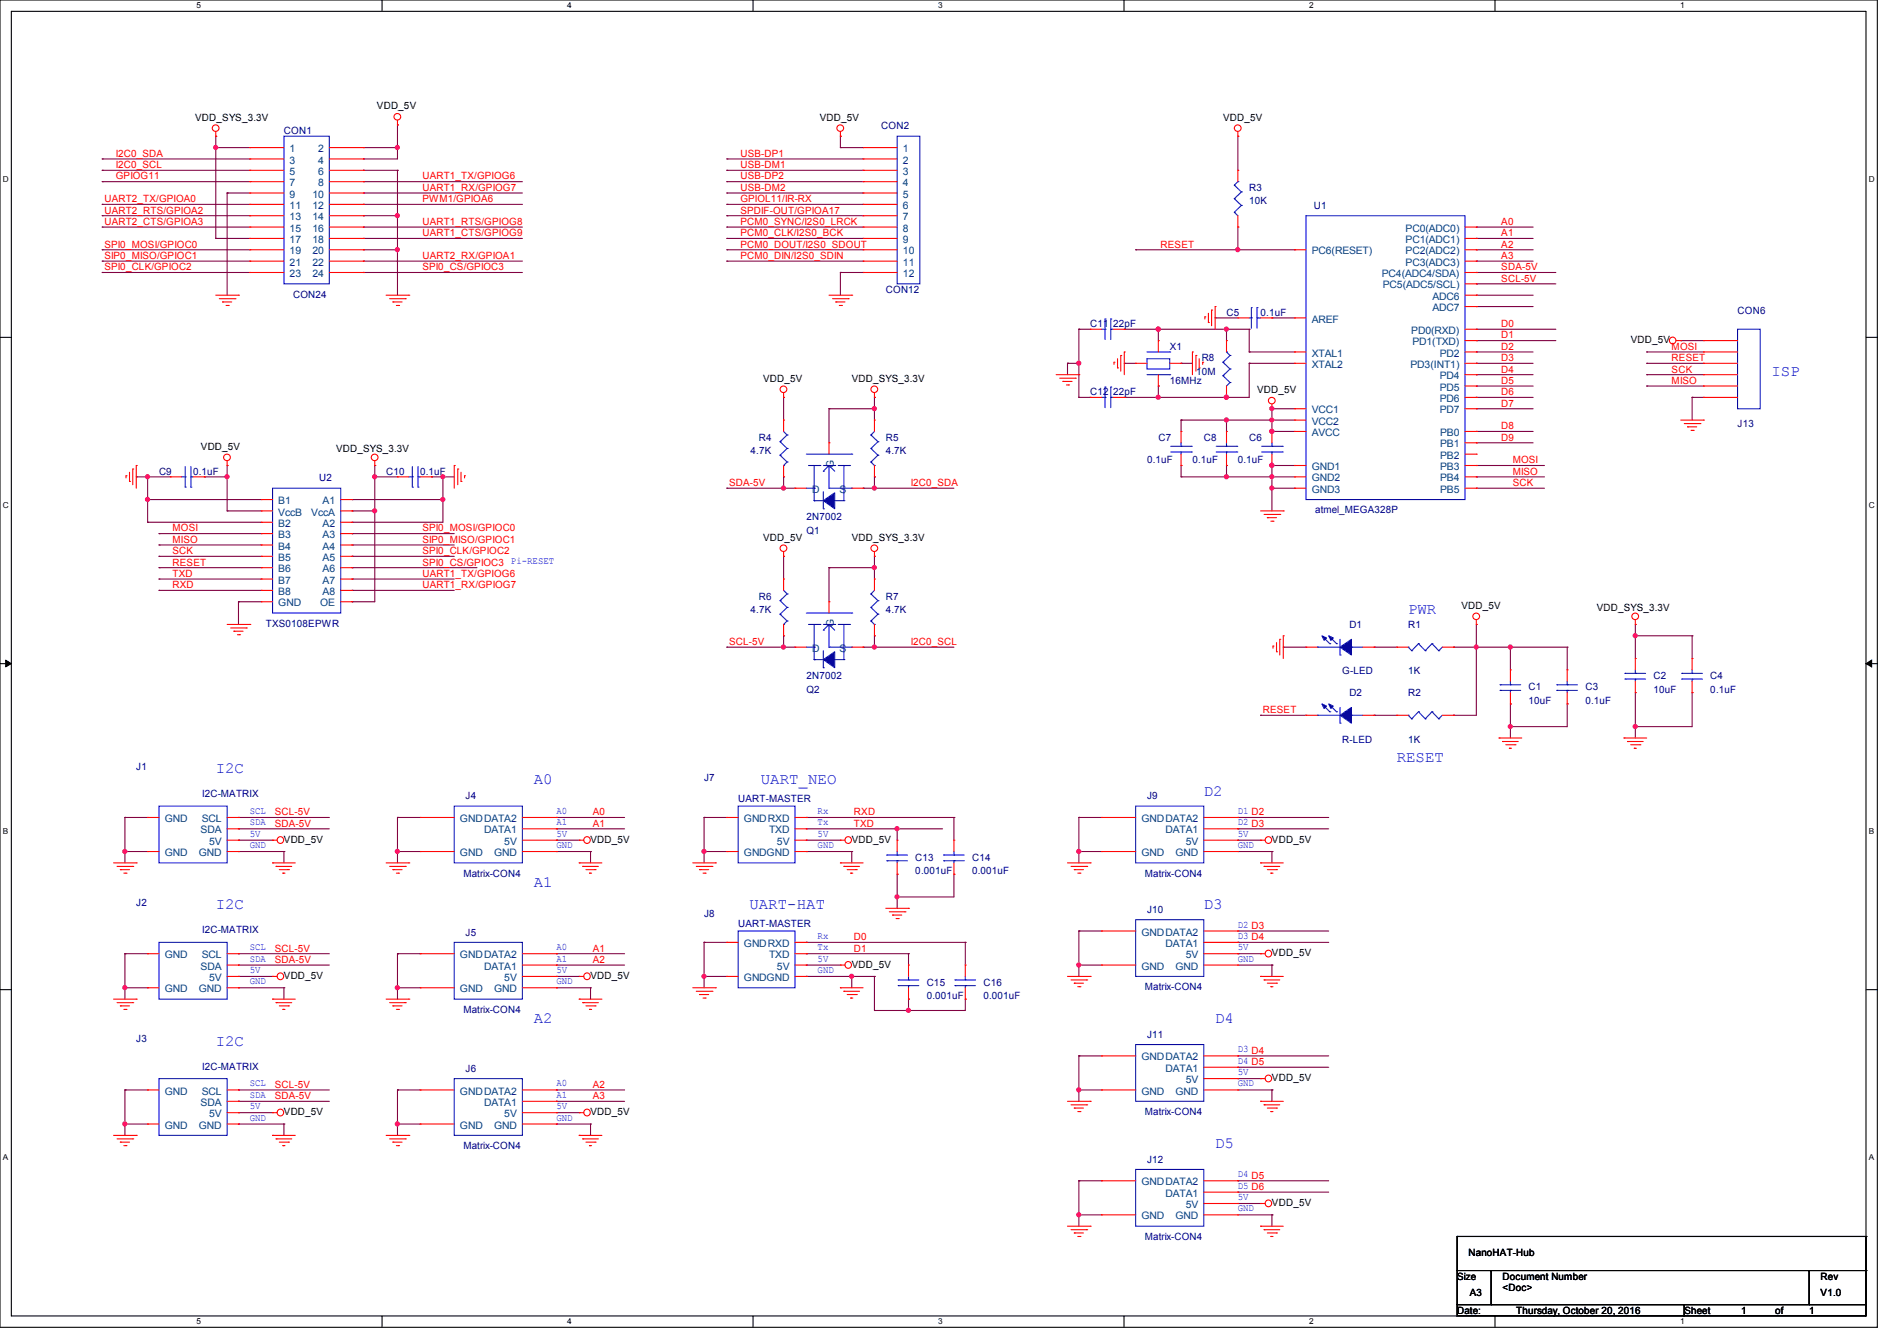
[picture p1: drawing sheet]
<svg xmlns="http://www.w3.org/2000/svg" width="297mm" height="210mm" viewBox="0 0 297 210" stroke-linecap="round" stroke-linejoin="round" font-family="sans-serif">
<defs><g id="words">
<g font-size="2.5" fill="#00f">
<text x="277.4" y="58.8">ISP</text>
<text x="220.5" y="96.2">PWR</text>
<text x="218.7" y="119.3">RESET</text>
<text x="33.8" y="121.1">I2C</text>
<text x="83.6" y="122.9">A0</text>
<text x="119.1" y="122.9">UART_NEO</text>
<text x="188.5" y="124.6">D2</text>
<text x="33.8" y="142.4">I2C</text>
<text x="83.6" y="138.9">A1</text>
<text x="117.3" y="142.4">UART-HAT</text>
<text x="188.5" y="142.4">D3</text>
<text x="83.6" y="160.2">A2</text>
<text x="190.2" y="160.2">D4</text>
<text x="33.8" y="163.7">I2C</text>
<text x="190.2" y="179.7">D5</text>
</g>
<g font-size="1.6">
<text x="59" y="17.1">VDD_5V</text>
<text x="30.6" y="18.9">VDD_SYS_3.3V</text>
<text x="128.4" y="18.9">VDD_5V</text>
<text x="191.5" y="18.9">VDD_5V</text>
<text x="255.3" y="53.7">VDD_5V</text>
<text x="119.5" y="59.8">VDD_5V</text>
<text x="133.4" y="59.8">VDD_SYS_3.3V</text>
<text x="196.8" y="61.6">VDD_5V</text>
<text x="31.5" y="70.4">VDD_5V</text>
<text x="52.6" y="70.8">VDD_SYS_3.3V</text>
<text x="119.5" y="84.7">VDD_5V</text>
<text x="133.4" y="84.7">VDD_SYS_3.3V</text>
<text x="228.8" y="95.3">VDD_5V</text>
<text x="250" y="95.7">VDD_SYS_3.3V</text>
<text x="44.5" y="132">VDD_5V</text>
<text x="92.5" y="132">VDD_5V</text>
<text x="133.4" y="132">VDD_5V</text>
<text x="199.1" y="132">VDD_5V</text>
<text x="199.1" y="149.7">VDD_5V</text>
<text x="44.5" y="153.3">VDD_5V</text>
<text x="92.5" y="153.3">VDD_5V</text>
<text x="133.4" y="151.5">VDD_5V</text>
<text x="199.1" y="169.3">VDD_5V</text>
<text x="44.5" y="174.6">VDD_5V</text>
<text x="92.5" y="174.6">VDD_5V</text>
<text x="199.1" y="188.8">VDD_5V</text>
<text x="229.9" y="196.7">NanoHAT-Hub</text>
<text x="228.1" y="200.4">Size</text>
<text x="230.1" y="202.9">A3</text>
<text x="235.3" y="200.4">Document Number</text>
<text x="235.3" y="202.2">&lt;Doc&gt;</text>
<text x="285" y="200.4">Rev</text>
<text x="285" y="202.9">V1.0</text>
<text x="228.1" y="205.7">Date:</text>
<text x="237.4" y="205.7">Thursday, October 20, 2016</text>
<text x="263.7" y="205.7">Sheet</text>
<text x="272.6" y="205.7">1</text>
<text x="277.9" y="205.7">of</text>
<text x="283.3" y="205.7">1</text>
</g>
<g font-size="1.6" fill="#000080">
<text x="44.5" y="21">CON1</text>
<text x="138" y="20.3">CON2</text>
<text x="195.6" y="29.9">R3</text>
<text x="195.6" y="32">10K</text>
<text x="205.7" y="32.7">U1</text>
<text x="45.9" y="46.6">CON24</text>
<text x="138.7" y="45.9">CON12</text>
<text x="170.7" y="51.2">C11</text>
<text x="174.3" y="51.2">22pF</text>
<text x="192" y="49.4">C5</text>
<text x="197.4" y="49.4">0.1uF</text>
<text x="272.1" y="49.1">CON6</text>
<text x="183.1" y="54.8">X1</text>
<text x="187.3" y="58.7">10M</text>
<text x="188.1" y="56.6">R8</text>
<text x="170.7" y="61.9">C12</text>
<text x="174.3" y="61.9">22pF</text>
<text x="183.1" y="60.1">16MHz</text>
<text x="117.5" y="71.1">4.7K</text>
<text x="118.8" y="69">R4</text>
<text x="138.7" y="69">R5</text>
<text x="138.7" y="71.1">4.7K</text>
<text x="181.4" y="69">C7</text>
<text x="188.5" y="69">C8</text>
<text x="195.6" y="69">C6</text>
<text x="272.1" y="66.9">J13</text>
<text x="24.9" y="74.3">C9</text>
<text x="30.2" y="74.3">0.1uF</text>
<text x="50" y="75.4">U2</text>
<text x="60.5" y="74.3">C10</text>
<text x="65.8" y="74.3">0.1uF</text>
<text x="179.6" y="72.6">0.1uF</text>
<text x="186.7" y="72.6">0.1uF</text>
<text x="193.8" y="72.6">0.1uF</text>
<text x="126.2" y="83.6">Q1</text>
<text x="126.2" y="81.4">2N7002</text>
<text x="205.9" y="80.4">atmel_MEGA328P</text>
<text x="118.8" y="93.9">R6</text>
<text x="138.7" y="93.9">R7</text>
<text x="41.6" y="98.2">TXS0108EPWR</text>
<text x="117.5" y="96">4.7K</text>
<text x="138.7" y="96">4.7K</text>
<text x="211.3" y="98.3">D1</text>
<text x="220.5" y="98.3">R1</text>
<text x="126.2" y="106.3">2N7002</text>
<text x="210.2" y="105.6">G-LED</text>
<text x="220.5" y="105.6">1K</text>
<text x="258.9" y="106.3">C2</text>
<text x="267.8" y="106.3">C4</text>
<text x="126.2" y="108.5">Q2</text>
<text x="211.3" y="109">D2</text>
<text x="220.5" y="109">R2</text>
<text x="239.3" y="108.1">C1</text>
<text x="239.3" y="110.2">10uF</text>
<text x="248.2" y="108.1">C3</text>
<text x="248.2" y="110.2">0.1uF</text>
<text x="258.9" y="108.5">10uF</text>
<text x="267.8" y="108.5">0.1uF</text>
<text x="210.2" y="116.3">R-LED</text>
<text x="220.5" y="116.3">1K</text>
<text x="21.3" y="120.6">J1</text>
<text x="31.7" y="124.8">I2C-MATRIX</text>
<text x="72.9" y="125.2">J4</text>
<text x="110.2" y="122.3">J7</text>
<text x="115.6" y="125.6">UART-MASTER</text>
<text x="179.6" y="125.2">J9</text>
<text x="72.6" y="137.3">Matrix-CON4</text>
<text x="143.3" y="134.8">C13</text>
<text x="143.3" y="136.9">0.001uF</text>
<text x="152.2" y="134.8">C14</text>
<text x="152.2" y="136.9">0.001uF</text>
<text x="179.3" y="137.3">Matrix-CON4</text>
<text x="21.3" y="141.9">J2</text>
<text x="110.2" y="143.7">J8</text>
<text x="179.6" y="143">J10</text>
<text x="31.7" y="146.2">I2C-MATRIX</text>
<text x="72.9" y="146.5">J5</text>
<text x="115.6" y="145.1">UART-MASTER</text>
<text x="145.1" y="154.3">C15</text>
<text x="154" y="154.3">C16</text>
<text x="179.3" y="155.1">Matrix-CON4</text>
<text x="72.6" y="158.6">Matrix-CON4</text>
<text x="145.1" y="156.5">0.001uF</text>
<text x="154" y="156.5">0.001uF</text>
<text x="21.3" y="163.2">J3</text>
<text x="31.7" y="167.5">I2C-MATRIX</text>
<text x="72.9" y="167.9">J6</text>
<text x="179.6" y="162.5">J11</text>
<text x="72.6" y="180">Matrix-CON4</text>
<text x="179.3" y="174.6">Matrix-CON4</text>
<text x="179.6" y="182.1">J12</text>
<text x="179.3" y="194.2">Matrix-CON4</text>
</g>
<g font-size="1.6" fill="#004080">
<text x="45.3" y="23.8">1</text>
<text x="49.8" y="23.8">2</text>
<text x="141.4" y="23.8">1</text>
<text x="45.3" y="25.6">3</text>
<text x="45.3" y="27.4">5</text>
<text x="45.3" y="29.2">7</text>
<text x="49.8" y="25.6">4</text>
<text x="49.8" y="27.4">6</text>
<text x="49.8" y="29.2">8</text>
<text x="141.4" y="25.6">2</text>
<text x="141.4" y="27.4">3</text>
<text x="141.4" y="29.2">4</text>
<text x="45.3" y="30.9">9</text>
<text x="45.3" y="32.7">11</text>
<text x="45.3" y="34.5">13</text>
<text x="48.9" y="30.9">10</text>
<text x="48.9" y="32.7">12</text>
<text x="48.9" y="34.5">14</text>
<text x="141.4" y="30.9">5</text>
<text x="141.4" y="32.7">6</text>
<text x="141.4" y="34.5">7</text>
<text x="45.3" y="36.3">15</text>
<text x="45.3" y="38.1">17</text>
<text x="45.3" y="39.8">19</text>
<text x="45.3" y="41.6">21</text>
<text x="48.9" y="36.3">16</text>
<text x="48.9" y="38.1">18</text>
<text x="48.9" y="39.8">20</text>
<text x="48.9" y="41.6">22</text>
<text x="141.4" y="36.3">8</text>
<text x="141.4" y="38.1">9</text>
<text x="141.4" y="39.8">10</text>
<text x="141.4" y="41.6">11</text>
<text x="205.4" y="39.8">PC6(RESET)</text>
<text x="220.1" y="36.3">PC0(ADC0)</text>
<text x="220.1" y="38.1">PC1(ADC1)</text>
<text x="220.1" y="39.8">PC2(ADC2)</text>
<text x="220.1" y="41.6">PC3(ADC3)</text>
<text x="45.3" y="43.4">23</text>
<text x="48.9" y="43.4">24</text>
<text x="141.4" y="43.4">12</text>
<text x="216.3" y="43.4">PC4(ADC4/SDA)</text>
<text x="216.5" y="45.2">PC5(ADC5/SCL)</text>
<text x="224.3" y="46.9">ADC6</text>
<text x="205.4" y="50.5">AREF</text>
<text x="221" y="52.3">PD0(RXD)</text>
<text x="224.3" y="48.7">ADC7</text>
<text x="205.4" y="55.8">XTAL1</text>
<text x="205.4" y="57.6">XTAL2</text>
<text x="220.8" y="57.6">PD3(INT1)</text>
<text x="221.1" y="54.1">PD1(TXD)</text>
<text x="225.4" y="59.4">PD4</text>
<text x="225.4" y="55.8">PD2</text>
<text x="205.4" y="64.7">VCC1</text>
<text x="225.4" y="61.2">PD5</text>
<text x="225.4" y="63">PD6</text>
<text x="225.4" y="64.7">PD7</text>
<text x="205.4" y="66.5">VCC2</text>
<text x="205.4" y="68.3">AVCC</text>
<text x="225.5" y="68.3">PB0</text>
<text x="225.5" y="70.1">PB1</text>
<text x="225.5" y="71.8">PB2</text>
<text x="127.1" y="77.2">D</text>
<text x="130.6" y="73.3" transform="rotate(-90 130.6 73.3)">G</text>
<text x="131.4" y="77.2">S</text>
<text x="205.4" y="73.6">GND1</text>
<text x="205.4" y="75.4">GND2</text>
<text x="205.4" y="77.2">GND3</text>
<text x="225.5" y="73.6">PB3</text>
<text x="225.5" y="75.4">PB4</text>
<text x="225.5" y="77.2">PB5</text>
<text x="43.6" y="80.7">VccB</text>
<text x="43.6" y="82.5">B2</text>
<text x="43.6" y="79">B1</text>
<text x="48.7" y="80.7">VccA</text>
<text x="50.5" y="79">A1</text>
<text x="50.5" y="82.5">A2</text>
<text x="43.6" y="89.6">B6</text>
<text x="43.6" y="87.8">B5</text>
<text x="43.6" y="86.1">B4</text>
<text x="43.6" y="84.3">B3</text>
<text x="50.5" y="84.3">A3</text>
<text x="50.5" y="86.1">A4</text>
<text x="50.5" y="87.8">A5</text>
<text x="50.5" y="89.6">A6</text>
<text x="43.6" y="95">GND</text>
<text x="43.6" y="93.2">B8</text>
<text x="43.6" y="91.4">B7</text>
<text x="50.1" y="95">OE</text>
<text x="50.5" y="91.4">A7</text>
<text x="50.5" y="93.2">A8</text>
<text x="130.6" y="98.2" transform="rotate(-90 130.6 98.2)">G</text>
<text x="127.1" y="102.1">D</text>
<text x="131.4" y="102.1">S</text>
<text x="25.8" y="128.7">GND</text>
<text x="31.4" y="130.5">SDA</text>
<text x="31.6" y="128.7">SCL</text>
<text x="72" y="128.7">GNDDATA2</text>
<text x="75.8" y="130.5">DATA1</text>
<text x="116.5" y="128.7">GNDRXD</text>
<text x="120.4" y="130.5">TXD</text>
<text x="178.7" y="128.7">GNDDATA2</text>
<text x="182.5" y="130.5">DATA1</text>
<text x="25.8" y="134.1">GND</text>
<text x="31.1" y="134.1">GND</text>
<text x="32.7" y="132.3">5V</text>
<text x="72" y="134.1">GND</text>
<text x="77.3" y="134.1">GND</text>
<text x="79" y="132.3">5V</text>
<text x="116.5" y="134.1">GNDGND</text>
<text x="121.6" y="132.3">5V</text>
<text x="178.7" y="134.1">GND</text>
<text x="184" y="134.1">GND</text>
<text x="185.6" y="132.3">5V</text>
<text x="116.5" y="148.3">GNDRXD</text>
<text x="178.7" y="146.5">GNDDATA2</text>
<text x="182.5" y="148.3">DATA1</text>
<text x="25.8" y="155.4">GND</text>
<text x="25.8" y="150.1">GND</text>
<text x="31.1" y="155.4">GND</text>
<text x="31.4" y="151.8">SDA</text>
<text x="31.6" y="150.1">SCL</text>
<text x="32.7" y="153.6">5V</text>
<text x="72" y="155.4">GND</text>
<text x="72" y="150.1">GNDDATA2</text>
<text x="75.8" y="151.8">DATA1</text>
<text x="77.3" y="155.4">GND</text>
<text x="79" y="153.6">5V</text>
<text x="116.5" y="153.6">GNDGND</text>
<text x="120.4" y="150.1">TXD</text>
<text x="121.6" y="151.8">5V</text>
<text x="178.7" y="151.8">GND</text>
<text x="184" y="151.8">GND</text>
<text x="185.6" y="150.1">5V</text>
<text x="178.7" y="166.1">GNDDATA2</text>
<text x="182.5" y="167.9">DATA1</text>
<text x="25.8" y="171.4">GND</text>
<text x="31.4" y="173.2">SDA</text>
<text x="31.6" y="171.4">SCL</text>
<text x="72" y="171.4">GNDDATA2</text>
<text x="75.8" y="173.2">DATA1</text>
<text x="178.7" y="171.4">GND</text>
<text x="184" y="171.4">GND</text>
<text x="185.6" y="169.6">5V</text>
<text x="25.8" y="176.7">GND</text>
<text x="31.1" y="176.7">GND</text>
<text x="32.7" y="175">5V</text>
<text x="72" y="176.7">GND</text>
<text x="77.3" y="176.7">GND</text>
<text x="79" y="175">5V</text>
<text x="178.7" y="185.6">GNDDATA2</text>
<text x="178.7" y="191">GND</text>
<text x="182.5" y="187.4">DATA1</text>
<text x="184" y="191">GND</text>
<text x="185.6" y="189.2">5V</text>
</g>
<g font-size="1.6" fill="#f00">
<text x="18.1" y="24.6">I2C0_SDA</text>
<text x="18.1" y="26.3">I2C0_SCL</text>
<text x="18.1" y="28.1">GPIOG11</text>
<text x="66.1" y="28.1">UART1_TX/GPIOG6</text>
<text x="66.1" y="29.9">UART1_RX/GPIOG7</text>
<text x="115.9" y="24.6">USB-DP1</text>
<text x="115.9" y="26.3">USB-DM1</text>
<text x="115.9" y="28.1">USB-DP2</text>
<text x="115.9" y="29.9">USB-DM2</text>
<text x="16.3" y="31.7">UART2_TX/GPIOA0</text>
<text x="16.3" y="33.4">UART2_RTS/GPIOA2</text>
<text x="16.3" y="35.2">UART2_CTS/GPIOA3</text>
<text x="66.1" y="31.7">PWM1/GPIOA6</text>
<text x="66.1" y="35.2">UART1_RTS/GPIOG8</text>
<text x="115.9" y="31.7">GPIOL11/IR-RX</text>
<text x="115.9" y="33.4">SPDIF-OUT/GPIOA17</text>
<text x="115.9" y="35.2">PCM0_SYNC/I2S0_LRCK</text>
<text x="235" y="35.2">A0</text>
<text x="16.3" y="38.8">SPI0_MOSI/GPIOC0</text>
<text x="16.3" y="40.6">SIP0_MISO/GPIOC1</text>
<text x="66.1" y="37">UART1_CTS/GPIOG9</text>
<text x="66.1" y="40.6">UART2_RX/GPIOA1</text>
<text x="115.9" y="37">PCM0_CLK/I2S0_BCK</text>
<text x="115.9" y="38.8">PCM0_DOUT/I2S0_SDOUT</text>
<text x="115.9" y="40.6">PCM0_DIN/I2S0_SDIN</text>
<text x="181.7" y="38.8">RESET</text>
<text x="235" y="37">A1</text>
<text x="235" y="38.8">A2</text>
<text x="235" y="40.6">A3</text>
<text x="16.3" y="42.3">SPI0_CLK/GPIOC2</text>
<text x="66.1" y="42.3">SPI0_CS/GPIOC3</text>
<text x="235" y="42.3">SDA-5V</text>
<text x="235" y="44.1">SCL-5V</text>
<text x="235" y="51.2">D0</text>
<text x="235" y="53">D1</text>
<text x="235" y="54.8">D2</text>
<text x="235" y="56.6">D3</text>
<text x="235" y="58.3">D4</text>
<text x="261.7" y="54.8">MOSI</text>
<text x="261.7" y="56.6">RESET</text>
<text x="261.7" y="58.3">SCK</text>
<text x="235" y="60.1">D5</text>
<text x="235" y="61.9">D6</text>
<text x="235" y="63.7">D7</text>
<text x="261.7" y="60.1">MISO</text>
<text x="235" y="67.2">D8</text>
<text x="235" y="69">D9</text>
<text x="114.1" y="76.1">SDA-5V</text>
<text x="142.6" y="76.1">I2C0_SDA</text>
<text x="236.8" y="72.6">MOSI</text>
<text x="236.8" y="74.3">MISO</text>
<text x="236.8" y="76.1">SCK</text>
<text x="27" y="83.2">MOSI</text>
<text x="66.1" y="83.2">SPI0_MOSI/GPIOC0</text>
<text x="27" y="85">MISO</text>
<text x="27" y="86.8">SCK</text>
<text x="27" y="88.6">RESET</text>
<text x="66.1" y="88.6">SPI0_CS/GPIOC3 Pi-RESET</text>
<text x="66.1" y="85">SIP0_MISO/GPIOC1</text>
<text x="66.1" y="86.8">SPI0_CLK/GPIOC2</text>
<text x="27" y="90.3">TXD</text>
<text x="27" y="92.1">RXD</text>
<text x="66.1" y="90.3">UART1_TX/GPIOG6</text>
<text x="66.1" y="92.1">UART1_RX/GPIOG7</text>
<text x="114.1" y="101">SCL-5V</text>
<text x="142.6" y="101">I2C0_SCL</text>
<text x="197.7" y="111.7">RESET</text>
<text x="43" y="129.5">SDA-5V</text>
<text x="43" y="127.7">SCL-5V</text>
<text x="92.8" y="129.5">A1</text>
<text x="92.8" y="127.7">A0</text>
<text x="133.7" y="127.7">RXD</text>
<text x="133.7" y="129.5">TXD</text>
<text x="43" y="149">SCL-5V</text>
<text x="92.8" y="149">A1</text>
<text x="133.7" y="147.2">D0</text>
<text x="133.7" y="149">D1</text>
<text x="43" y="150.8">SDA-5V</text>
<text x="92.8" y="150.8">A2</text>
<text x="43" y="172.1">SDA-5V</text>
<text x="43" y="170.3">SCL-5V</text>
<text x="92.8" y="172.1">A3</text>
<text x="92.8" y="170.3">A2</text>
</g>
<g font-size="1.6" fill="#00f">
<text x="39.1" y="131">5V</text>
<text x="39.1" y="127.5">SCL</text>
<text x="39.1" y="129.2">SDA</text>
<text x="87.1" y="131">5V</text>
<text x="87.1" y="127.5">A0</text>
<text x="87.1" y="129.2">A1</text>
<text x="128" y="129.2">Tx</text>
<text x="128" y="131">5V</text>
<text x="128" y="127.5">Rx</text>
<text x="193.8" y="131">5V</text>
<text x="193.8" y="127.5">D1 D2</text>
<text x="193.8" y="129.2">D2 D3</text>
<text x="39.1" y="132.8">GND</text>
<text x="87.1" y="132.8">GND</text>
<text x="128" y="132.8">GND</text>
<text x="193.8" y="132.8">GND</text>
<text x="39.1" y="148.8">SCL</text>
<text x="87.1" y="148.8">A0</text>
<text x="128" y="148.8">Tx</text>
<text x="128" y="147">Rx</text>
<text x="193.8" y="148.8">5V</text>
<text x="193.8" y="145.2">D2 D3</text>
<text x="193.8" y="147">D3 D4</text>
<text x="39.1" y="152.4">5V</text>
<text x="39.1" y="154.1">GND</text>
<text x="39.1" y="150.6">SDA</text>
<text x="87.1" y="152.4">5V</text>
<text x="87.1" y="154.1">GND</text>
<text x="87.1" y="150.6">A1</text>
<text x="128" y="150.6">5V</text>
<text x="128" y="152.4">GND</text>
<text x="193.8" y="150.6">GND</text>
<text x="193.8" y="164.8">D3 D4</text>
<text x="193.8" y="166.6">D4 D5</text>
<text x="39.1" y="173.7">5V</text>
<text x="39.1" y="170.1">SCL</text>
<text x="39.1" y="171.9">SDA</text>
<text x="87.1" y="173.7">5V</text>
<text x="87.1" y="170.1">A0</text>
<text x="87.1" y="171.9">A1</text>
<text x="193.8" y="168.4">5V</text>
<text x="193.8" y="170.1">GND</text>
<text x="39.1" y="175.5">GND</text>
<text x="87.1" y="175.5">GND</text>
<text x="193.8" y="184.4">D4 D5</text>
<text x="193.8" y="187.9">5V</text>
<text x="193.8" y="189.7">GND</text>
<text x="193.8" y="186.1">D5 D6</text>
</g>
<g font-size="1.3">
<text x="30.8" y="1.3">5</text>
<text x="88.8" y="1.3">4</text>
<text x="146.9" y="1.3">3</text>
<text x="205" y="1.3">2</text>
<text x="263.1" y="1.3">1</text>
<text x=".5" y="28.4">D</text>
<text x="292.6" y="28.4">D</text>
<text x=".5" y="79.5">C</text>
<text x="292.6" y="79.5">C</text>
<text x=".5" y="130.6">B</text>
<text x="292.6" y="130.6">B</text>
<text x=".5" y="181.7">A</text>
<text x="292.6" y="181.7">A</text>
<text x="30.8" y="207.4">5</text>
<text x="88.8" y="207.4">4</text>
<text x="146.9" y="207.4">3</text>
<text x="205" y="207.4">2</text>
<text x="263.1" y="207.4">1</text>
</g>
</g></defs>
<path d="M0 0h293.9v207.9h-293.9zM1.8 1.8h290.3v204.3h-290.3z" fill="none" stroke="#000" stroke-width=".17"/>
<g fill="#fff">
<path d="M30.8 .2h.7v1.4h-.7z"/>
<path d="M30.8 206.2h.7v1.4h-.7z"/>
</g>
<path d="M59.8 0v1.8M59.8 206.1v1.8" fill="none" stroke="#000" stroke-width=".17"/>
<g fill="#fff">
<path d="M88.8 .2h.7v1.4h-.7z"/>
<path d="M88.8 206.2h.7v1.4h-.7z"/>
</g>
<path d="M117.9 0v1.8M117.9 206.1v1.8" fill="none" stroke="#000" stroke-width=".17"/>
<g fill="#fff">
<path d="M146.9 .2h.7v1.4h-.7z"/>
<path d="M146.9 206.2h.7v1.4h-.7z"/>
</g>
<path d="M176 0v1.8M176 206.1v1.8" fill="none" stroke="#000" stroke-width=".17"/>
<g fill="#fff">
<path d="M205 .2h.7v1.4h-.7z"/>
<path d="M205 206.2h.7v1.4h-.7z"/>
</g>
<path d="M234.1 0v1.8M234.1 206.1v1.8" fill="none" stroke="#000" stroke-width=".17"/>
<g fill="#fff">
<path d="M263.1 .2h.6v1.4h-.6z"/>
<path d="M263.1 206.2h.6v1.4h-.6z"/>
<path d="M.5 27.3h.9v1.4h-.9z"/>
<path d="M292.6 27.3h.9v1.4h-.9z"/>
<path d="M.5 78.4h.9v1.4h-.9z"/>
<path d="M292.6 78.4h.9v1.4h-.9z"/>
</g>
<path d="M0 52.8h1.8M292.1 52.8h1.8" fill="none" stroke="#000" stroke-width=".17"/>
<g fill="#fff">
<path d="M.5 129.5h.8v1.4h-.8z"/>
<path d="M292.6 129.5h.8v1.4h-.8z"/>
</g>
<path d="M0 103.9h1.8M292.1 103.9h1.8" fill="none" stroke="#000" stroke-width=".17"/>
<path d="M.9 103.4l.9 .5-.9 .5zM292.1 103.9l.9-.5v1z" fill="#000" stroke="#000" stroke-width=".16"/>
<g fill="#fff">
<path d="M.5 180.5h.8v1.4h-.8z"/>
<path d="M292.6 180.5h.8v1.4h-.8z"/>
</g>
<g fill="none" stroke="#000" stroke-width=".17">
<path d="M0 155h1.8M292.1 155h1.8M228.1 199h5.4v5.3h-5.4zM228.1 193.6h.1M228.1 193.6v5.4M228.1 193.6h64M233.5 199h49.8v5.3h-49.8zM283.3 199h8.8v5.3h-8.8zM292.1 193.6h.1M292.1 199h.1M292.1 193.6v5.4M228.1 204.3h35.6v1.8h-35.6z"/>
<path d="M263.7 204.3h28.4v1.8h-28.4z"/>
</g>
<g fill="none" stroke="#800040" stroke-width=".17">
<path d="M62.2 19.6h.1M62.2 19.6v5.3h-5.3M16 24.9h.1M16 26.7h.1M16 28.4h.1M16 32h.1M16 33.8h.1M16 35.6h.1M16 39.1h.1M16 26.7h23.1M16 24.9h23.1M16 33.8h23.1"/>
<path d="M16 39.1h23.1M16 28.4h23.1M16 32h23.1M16 35.6h23.1M33.8 23.1h.1M33.8 37.3h.1M33.8 21.3h.1M33.8 23.1h5.3M33.8 21.3v16M33.8 37.3h5.3M35.6 30.2h.1M35.6 30.2h3.5"/>
<path d="M35.6 30.2v16M56.9 26.7h.1M56.9 24.9h.1M56.9 23.1h.1M56.9 33.8h.1M56.9 39.1h.1M56.9 28.4h.1M56.9 30.2h.1M56.9 32h.1M56.9 35.6h.1M56.9 37.3h.1M56.9 23.1h5.3"/>
<path d="M56.9 37.3h24.9M56.9 30.2h24.9M56.9 26.7h5.3M56.9 33.8h5.3M56.9 39.1h5.3M56.9 28.4h24.9M56.9 32h24.9M56.9 35.6h24.9M62.2 26.7h.1M62.2 23.1h.1M62.2 39.1h.1M62.2 33.8h.1"/>
<path d="M62.2 26.7v19.5M113.8 24.9h.1M113.8 26.7h.1M113.8 28.4h.1M113.8 30.2h.1M113.8 32h.1M113.8 33.8h.1M113.8 35.6h.1M113.8 37.3h.1M113.8 39.1h.1M113.8 37.3h21.3M113.8 30.2h21.3"/>
<path d="M113.8 26.7h21.3M113.8 24.9h21.3M113.8 33.8h21.3M113.8 39.1h21.3M113.8 28.4h21.3M113.8 32h21.3M113.8 35.6h21.3M131.6 21.3h.1M131.6 23.1h.1M131.6 23.1h3.5M131.6 21.3v1.8M177.8 39.1h.1"/>
<path d="M177.8 39.1h24.9M193.8 21.3h.1M193.8 39.1h.1M193.8 35.6h.1M193.8 21.3v5.4M193.8 35.6v3.5M231.1 35.6h.1M231.1 37.3h.1M231.1 39.1h.1M231.1 37.3h8.9M231.1 39.1h8.9M231.1 35.6h8.9"/>
<path d="M16 40.9h.1M16 42.7h.1M16 40.9h23.1M16 42.7h23.1M56.9 40.9h.1M56.9 42.7h.1M56.9 40.9h24.9M56.9 42.7h24.9M113.8 40.9h.1M113.8 40.9h21.3M131.6 42.7h.1M131.6 42.7h3.5"/>
<path d="M131.6 42.7v3.5M167.1 56.9h.1M167.1 56.9h1.8M167.1 56.9v1.8M168.9 51.6h.1M168.9 56.9h.1M168.9 51.6v10.6M168.9 51.6h1.8M176 51.6h.1M176 56.9h.1M176 51.6h19.6M176 56.9h1.8"/>
<path d="M181.4 51.6h.1M181.4 51.6v1.7M184.9 56.9h.1M184.9 56.9h1.8M190.2 49.8h.1M190.2 49.8h3.6M192 51.6h.1M192 51.6v1.7M195.6 56.9h.1M195.6 55.1h.1M195.6 51.6h.1M195.6 56.9v5.3h-19.6"/>
<path d="M195.6 56.9h7.1M195.6 55.1h7.1M195.6 51.6v3.5M199.1 49.8h.1M199.1 49.8h3.6M231.1 40.9h.1M231.1 42.7h.1M231.1 44.4h.1M231.1 46.2h.1M231.1 48h.1M231.1 51.6h.1M231.1 53.3h.1"/>
<path d="M231.1 55.1h.1M231.1 56.9h.1M231.1 58.7h.1M231.1 40.9h8.9M231.1 42.7h12.5M231.1 51.6h12.5M231.1 56.9h8.9M231.1 55.1h8.9M231.1 44.4h12.5M231.1 46.2h8.9M231.1 48h8.9M231.1 53.3h12.5"/>
<path d="M231.1 58.7h8.9M257.8 55.1h.1M257.8 56.9h.1M257.8 58.7h.1M257.8 56.9h8.9M257.8 55.1h8.9M257.8 58.7h8.9M263.1 53.3h.1M263.1 53.3h3.6M21.3 74.7h.1M21.3 74.7h5.4M23.1 74.7h.1"/>
<path d="M23.1 78.2h.1M23.1 78.2h17.8M23.1 74.7v7.1M32 74.7h.1M32 74.7h3.6M35.6 72.9h.1M35.6 74.7h.1M35.6 72.9v7.1M55.1 78.2h.1M55.1 78.2h14.2M58.7 74.7h.1M58.7 72.9h.1"/>
<path d="M58.7 74.7h3.5M58.7 72.9v21.3h-3.6M67.6 74.7h.1M67.6 74.7h3.5M69.3 74.7h.1M69.3 78.2h.1M69.3 74.7v7.1h-14.2M113.8 76.5h.1M113.8 76.5h10.7M122.7 76.5h.1M122.7 74.7h.1M122.7 62.2h.1"/>
<path d="M122.7 62.2v3.6M122.7 74.7v1.8M129.8 64h.1M129.8 64h7.1M129.8 64v5.3M135.1 76.5h.1M135.1 76.5h14.3M136.9 62.2h.1M136.9 76.5h.1M136.9 64h.1M136.9 74.7h.1M136.9 62.2v3.6"/>
<path d="M136.9 74.7v1.8M168.9 62.2h.1M168.9 62.2h1.8M176 62.2h.1M181.4 60.5h.1M181.4 62.2h.1M181.4 60.5v1.7M184.9 65.8h.1M184.9 72.9h.1M184.9 74.7h.1M184.9 74.7h17.8M184.9 65.8h17.8"/>
<path d="M184.9 65.8v1.8M184.9 72.9v1.8M192 62.2h.1M192 65.8h.1M192 72.9h.1M192 74.7h.1M192 65.8v1.8M192 72.9v1.8M199.1 72.9h.1M199.1 76.5h.1M199.1 74.7h.1M199.1 64h.1"/>
<path d="M199.1 65.8h.1M199.1 67.6h.1M199.1 64v3.6M199.1 72.9v7.1M199.1 72.9h3.6M199.1 76.5h3.6M199.1 64h3.6M199.1 67.6h3.6M231.1 60.5h.1M231.1 62.2h.1M231.1 64h.1M231.1 67.6h.1"/>
<path d="M231.1 69.3h.1M231.1 72.9h.1M231.1 74.7h.1M231.1 76.5h.1M231.1 62.2h8.9M231.1 72.9h10.7M231.1 76.5h10.7M231.1 74.7h10.7M231.1 64h8.9M231.1 60.5h8.9M231.1 67.6h8.9M231.1 69.3h8.9"/>
<path d="M257.8 60.5h.1M257.8 60.5h8.9M264.9 62.2h.1M264.9 62.2h1.8M264.9 62.2v3.6M23.1 81.8h.1M23.1 81.8h17.8M24.9 83.6h.1M24.9 85.3h.1M24.9 87.1h.1M24.9 88.9h.1M24.9 90.7h.1"/>
<path d="M24.9 92.5h.1M24.9 88.9h16M24.9 83.6h16M24.9 85.3h16M24.9 87.1h16M24.9 90.7h16M24.9 92.5h16M35.6 80h.1M35.6 80h5.3M37.3 94.2h.1M37.3 94.2h3.6M37.3 94.2v3.6"/>
<path d="M55.1 88.9h.1M55.1 80h.1M55.1 83.6h.1M55.1 85.3h.1M55.1 87.1h.1M55.1 90.7h.1M55.1 92.5h.1M55.1 94.2h.1M55.1 81.8h.1M55.1 88.9h19.6M55.1 80h3.6M55.1 83.6h16"/>
<path d="M55.1 85.3h16M55.1 87.1h16M55.1 90.7h16M55.1 92.5h16M58.7 80h.1M122.7 99.6h.1M122.7 87.1h.1M122.7 87.1v3.6M122.7 99.6v1.7M129.8 88.9h.1M129.8 88.9h7.1M129.8 88.9v5.3"/>
<path d="M136.9 88.9h.1M136.9 99.6h.1M136.9 87.1h.1M136.9 87.1v3.6M136.9 99.6v1.7M231.1 97.8h.1M231.1 97.8v14.2h-3.5M256 97.8h.1M256 99.6h.1M256 97.8v5.3M256 99.6h8.9M264.9 99.6h.1"/>
<path d="M264.9 99.6v3.5M113.8 101.3h.1M113.8 101.3h10.7M122.7 101.3h.1M135.1 101.3h.1M135.1 101.3h14.3M136.9 101.3h.1M197.4 112h.1M197.4 112h7.1M200.9 101.3h.1M200.9 101.3h3.6M215.1 112h.1"/>
<path d="M215.1 101.3h.1M215.1 112h3.6M215.1 101.3h3.6M227.6 112h.1M227.6 101.3h.1M227.6 101.3h17.8M231.1 101.3h.1M236.5 101.3h.1M236.5 110.2h.1M236.5 113.8h.1M236.5 101.3v3.6M236.5 110.2v5.4"/>
<path d="M245.4 101.3h.1M245.4 110.2h.1M245.4 110.2v3.6h-8.9M245.4 101.3v3.6M256 108.5h.1M256 113.8h.1M256 108.5v7.1M264.9 108.5h.1M264.9 108.5v5.3h-8.9M19.6 128h.1M19.6 133.3h.1M19.6 133.3h3.5"/>
<path d="M19.6 128h3.5M19.6 128v7.1M37.3 133.3h.1M37.3 131.6h.1M37.3 129.8h.1M37.3 128h.1M37.3 129.8h14.3M37.3 133.3h7.1M37.3 131.6h5.4M37.3 128h14.3M44.4 133.3h.1M44.4 133.3v1.8"/>
<path d="M62.2 128h.1M62.2 133.3h.1M62.2 128v7.1M62.2 133.3h3.6M62.2 128h3.6M87.1 133.3h.1M87.1 131.6h.1M87.1 129.8h.1M87.1 128h.1M87.1 129.8h10.7M87.1 133.3h5.4M87.1 131.6h3.6"/>
<path d="M87.1 128h10.7M92.5 133.3h.1M92.5 133.3v1.8M110.2 128h.1M110.2 133.3h.1M110.2 133.3h3.6M110.2 128h3.6M110.2 128v7.1M126.2 133.3h.1M126.2 131.6h.1M126.2 128h.1M126.2 129.8h.1"/>
<path d="M126.2 129.8h21.4M126.2 133.3h7.1M126.2 131.6h5.4M126.2 128h23.2M133.3 133.3h.1M133.3 133.3v1.8M140.5 129.8h.1M140.5 136.9h.1M140.5 129.8v1.8M140.5 136.9v5.3M149.4 136.9h.1M149.4 128h.1"/>
<path d="M149.4 128v3.6M149.4 136.9v3.6h-8.9M168.9 128h.1M168.9 133.3h.1M168.9 133.3h3.6M168.9 128h3.6M168.9 128v7.1M193.8 131.6h.1M193.8 129.8h.1M193.8 128h.1M193.8 129.8h14.2M193.8 133.3h5.3"/>
<path d="M193.8 131.6h3.6M193.8 128h14.2M199.1 133.3h.1M199.1 133.3v1.8M19.6 149.4h.1M19.6 154.7h.1M19.6 149.4h3.5M19.6 149.4v7.1M19.6 154.7h3.5M37.3 154.7h.1M37.3 152.9h.1M37.3 151.1h.1"/>
<path d="M37.3 149.4h.1M37.3 152.9h5.4M37.3 151.1h14.3M37.3 149.4h14.3M37.3 154.7h7.1M44.4 154.7h.1M44.4 154.7v1.8M62.2 149.4h.1M62.2 154.7h.1M62.2 149.4v7.1M62.2 149.4h3.6M62.2 154.7h3.6"/>
<path d="M87.1 154.7h.1M87.1 152.9h.1M87.1 151.1h.1M87.1 149.4h.1M87.1 152.9h3.6M87.1 151.1h10.7M87.1 149.4h10.7M87.1 154.7h5.4M92.5 154.7h.1M92.5 154.7v1.8M110.2 147.6h.1M110.2 152.9h.1"/>
<path d="M110.2 152.9h3.6M110.2 147.6h3.6M110.2 147.6v7.1M126.2 152.9h.1M126.2 151.1h.1M126.2 147.6h.1M126.2 149.4h.1M126.2 152.9h10.7M126.2 151.1h5.4M126.2 147.6h24.9M126.2 149.4h16M133.3 152.9h.1"/>
<path d="M133.3 152.9v1.8M136.9 158.2h.1M136.9 152.9h.1M136.9 152.9v5.3M140.5 140.5h.1M142.2 158.2h.1M142.2 156.5h.1M142.2 149.4h.1M142.2 149.4v1.7M142.2 156.5v1.7M151.1 147.6h.1M151.1 156.5h.1"/>
<path d="M151.1 147.6v3.5M151.1 156.5v1.7h-14.2M168.9 145.8h.1M168.9 151.1h.1M168.9 151.1h3.6M168.9 145.8h3.6M168.9 145.8v7.1M193.8 149.4h.1M193.8 147.6h.1M193.8 145.8h.1M193.8 151.1h5.3M193.8 147.6h14.2"/>
<path d="M193.8 149.4h3.6M193.8 145.8h14.2M199.1 151.1h.1M199.1 151.1v1.8M19.6 170.7h.1M19.6 176h.1M19.6 170.7h3.5M19.6 170.7v7.1M19.6 176h3.5M37.3 176h.1M37.3 174.2h.1M37.3 172.5h.1"/>
<path d="M37.3 170.7h.1M37.3 170.7h14.3M37.3 176h7.1M37.3 174.2h5.4M37.3 172.5h14.3M44.4 176h.1M44.4 176v1.8M62.2 170.7h.1M62.2 176h.1M62.2 170.7v7.1M62.2 170.7h3.6M62.2 176h3.6"/>
<path d="M87.1 176h.1M87.1 174.2h.1M87.1 172.5h.1M87.1 170.7h.1M87.1 170.7h10.7M87.1 176h5.4M87.1 174.2h3.6M87.1 172.5h10.7M92.5 176h.1M92.5 176v1.8M168.9 165.4h.1M168.9 170.7h.1"/>
<path d="M168.9 170.7h3.6M168.9 165.4h3.6M168.9 165.4v7.1M193.8 168.9h.1M193.8 167.1h.1M193.8 165.4h.1M193.8 170.7h5.3M193.8 168.9h3.6M193.8 167.1h14.2M193.8 165.4h14.2M199.1 170.7h.1M199.1 170.7v1.8"/>
<path d="M168.9 184.9h.1M168.9 190.2h.1M168.9 190.2h3.6M168.9 184.9h3.6M168.9 184.9v7.1M193.8 188.5h.1M193.8 186.7h.1M193.8 184.9h.1M193.8 190.2h5.3M193.8 188.5h3.6M193.8 186.7h14.2M193.8 184.9h14.2"/>
<path d="M199.1 190.2h.1M199.1 190.2v1.8"/>
</g>
<g fill="#f0f" stroke="#f0f" stroke-width=".17">
<circle cx="33.8" cy="23.1" r=".32"/>
<circle cx="62.2" cy="23.1" r=".32"/>
<circle cx="62.2" cy="39.1" r=".32"/>
<circle cx="140.4" cy="129.8" r=".32"/>
<circle cx="19.5" cy="133.3" r=".32"/>
<circle cx="110.2" cy="133.3" r=".32"/>
<circle cx="19.5" cy="154.7" r=".32"/>
<circle cx="19.5" cy="176" r=".32"/>
<circle cx="110.2" cy="152.9" r=".32"/>
<circle cx="168.9" cy="133.3" r=".32"/>
<circle cx="168.9" cy="151.1" r=".32"/>
<circle cx="168.9" cy="170.7" r=".32"/>
<circle cx="168.9" cy="190.2" r=".32"/>
<circle cx="62.2" cy="133.3" r=".32"/>
<circle cx="62.2" cy="33.8" r=".32"/>
<circle cx="193.8" cy="39.1" r=".32"/>
<circle cx="199.1" cy="72.9" r=".32"/>
<circle cx="199.1" cy="76.4" r=".32"/>
<circle cx="199.1" cy="64" r=".32"/>
<circle cx="199.1" cy="67.5" r=".32"/>
<circle cx="199.1" cy="74.7" r=".32"/>
<circle cx="58.7" cy="74.7" r=".32"/>
<circle cx="35.5" cy="74.7" r=".32"/>
<circle cx="58.7" cy="80" r=".32"/>
<circle cx="69.3" cy="74.7" r=".32"/>
<circle cx="181.3" cy="51.5" r=".32"/>
<circle cx="23.1" cy="74.7" r=".32"/>
<circle cx="192" cy="51.5" r=".32"/>
<circle cx="192" cy="62.2" r=".32"/>
<circle cx="181.3" cy="62.2" r=".32"/>
<circle cx="199.1" cy="65.8" r=".32"/>
<circle cx="192" cy="65.8" r=".32"/>
<circle cx="192" cy="74.7" r=".32"/>
<circle cx="168.9" cy="56.9" r=".32"/>
<circle cx="140.4" cy="140.4" r=".32"/>
<circle cx="256" cy="113.8" r=".32"/>
<circle cx="256" cy="99.5" r=".32"/>
<circle cx="231.1" cy="101.3" r=".32"/>
<circle cx="236.5" cy="101.3" r=".32"/>
<circle cx="236.5" cy="113.8" r=".32"/>
<circle cx="122.7" cy="76.4" r=".32"/>
<circle cx="136.9" cy="64" r=".32"/>
<circle cx="136.9" cy="76.4" r=".32"/>
<circle cx="136.9" cy="88.9" r=".32"/>
<circle cx="122.7" cy="101.3" r=".32"/>
<circle cx="136.9" cy="101.3" r=".32"/>
<circle cx="23.1" cy="78.2" r=".32"/>
<circle cx="69.3" cy="78.2" r=".32"/>
<circle cx="142.2" cy="158.2" r=".32"/>
<circle cx="133.3" cy="152.9" r=".32"/>
<circle cx="62.2" cy="154.7" r=".32"/>
<circle cx="62.2" cy="176" r=".32"/>
</g>
<g fill="none" stroke="#f00" stroke-width=".17">
<path d="M62.2 19.6h.1M62.2 18.8v.8M33.8 21.3h.1M33.8 20.6v.7M39.1 23.1h.1M39.1 24.9h.1M39.1 26.7h.1M39.1 28.4h.1M39.1 30.2h.1M39.1 32h.1M39.1 33.8h.1M39.1 35.6h.1"/>
<path d="M39.1 37.3h.1M39.1 39.1h.1M39.1 23.1h5.3M39.1 24.9h5.3M39.1 26.7h5.3M39.1 28.4h5.3M39.1 30.2h5.3M39.1 32h5.3M39.1 33.8h5.3M39.1 35.6h5.3M39.1 37.3h5.3M39.1 39.1h5.3"/>
<path d="M51.6 23.1h5.3M51.6 24.9h5.3M51.6 26.7h5.3M51.6 28.4h5.3M51.6 30.2h5.3M51.6 32h5.3M51.6 33.8h5.3M51.6 35.6h5.3M51.6 37.3h5.3M51.6 39.1h5.3M56.9 23.1h.1M56.9 24.9h.1"/>
<path d="M56.9 26.7h.1M56.9 28.4h.1M56.9 30.2h.1M56.9 32h.1M56.9 33.8h.1M56.9 35.6h.1M56.9 37.3h.1M56.9 39.1h.1M131.6 21.3h.1M131.6 20.6v.7M135.1 23.1h.1M135.1 24.9h.1"/>
<path d="M135.1 26.7h.1M135.1 28.4h.1M135.1 30.2h.1M135.1 32h.1M135.1 33.8h.1M135.1 35.6h.1M135.1 37.3h.1M135.1 39.1h.1M135.1 23.1h5.4M135.1 24.9h5.4M135.1 26.7h5.4M135.1 28.4h5.4"/>
<path d="M135.1 30.2h5.4M135.1 32h5.4M135.1 33.8h5.4M135.1 35.6h5.4M135.1 37.3h5.4M135.1 39.1h5.4M193.8 21.3h.1M193.8 35.6h.1M193.8 26.7h.1M193.8 20.6v.7M193.8 26.7v1.7M193.8 33.8v1.8"/>
<path d="M202.7 39.1h.1M202.7 39.1h1.8M229.4 35.6h1.7M229.4 37.3h1.7M229.4 39.1h1.7M231.1 35.6h.1M231.1 37.3h.1M231.1 39.1h.1M33.8 46.2h3.5M34.3 46.8h2.5M34.8 47.3h.1M34.8 47.3h1.5"/>
<path d="M35.4 47.8h.3M35.7 47.8h.1M36.8 46.8h.1M37.3 46.2h.1M39.1 40.9h.1M39.1 42.7h.1M39.1 40.9h5.3M39.1 42.7h5.3M51.6 40.9h5.3M51.6 42.7h5.3M56.9 40.9h.1M56.9 42.7h.1"/>
<path d="M60.5 46.2h3.5M61 46.8h2.5M61.5 47.3h.1M61.5 47.3h1.4M62.1 47.8h.3M62.4 47.8h.1M63.5 46.8h.1M64 46.2h.1M129.8 46.2h3.5M130.3 46.8h2.5M130.9 47.3h.1M130.9 47.3h1.4"/>
<path d="M131.4 47.8h.3M131.7 47.8h.1M132.8 46.8h.1M133.3 46.2h.1M135.1 40.9h.1M135.1 42.7h.1M135.1 40.9h5.4M135.1 42.7h5.4M165.4 58.7h3.5M165.9 59.2h2.5M166.4 59.7h.1M166.4 59.7h1.5"/>
<path d="M168.4 59.2h.1M168.9 58.7h.1M170.7 51.6h.1M170.7 51.6h1.8M174.2 51.6h1.8M174.4 56.7h.1M174.4 56.7v.4M175 57.6h.1M175 56.2v1.4M175.5 55.7h.1M175.5 55.7v2.4M176 55.1h.1"/>
<path d="M176 51.6h.1M176 55.1v3.6M177.8 56.9h.1M177.8 56.9h1.8M181.4 53.3h.1M181.4 53.3v1.8M181.4 58.7v1.8M183.1 56.9h1.8M184.9 56.9h.1M186.7 55.1h.1M186.7 55.1v3.6M187.2 55.7h.1"/>
<path d="M187.2 55.7v2.4M187.7 57.6h.1M187.7 56.2v1.4M188.3 56.7h.1M188.3 56.7v.4M188.6 49.6h.1M188.6 49.6v.4M189.2 50.5h.1M189.2 49.1v1.4M189.7 48.6h.1M189.7 48.6v2.4M190.2 48h.1"/>
<path d="M190.2 48v3.6M192 53.3h.1M192 53.3v1.8M193.8 49.8h.1M193.8 49.8h1.8M197.4 49.8h1.7M199.1 49.8h.1M202.7 55.1h.1M202.7 56.9h.1M202.7 49.8h.1M202.7 49.8h1.8M202.7 56.9h1.8"/>
<path d="M202.7 55.1h1.8M229.4 46.2h1.7M229.4 58.7h1.7M229.4 53.3h1.7M229.4 40.9h1.7M229.4 42.7h1.7M229.4 56.9h1.7M229.4 55.1h1.7M229.4 51.6h1.7M229.4 48h1.7M229.4 44.4h1.7M231.1 56.9h.1"/>
<path d="M231.1 58.7h.1M231.1 46.2h.1M231.1 48h.1M231.1 40.9h.1M231.1 42.7h.1M231.1 44.4h.1M231.1 51.6h.1M231.1 53.3h.1M231.1 55.1h.1M262.4 53.3h.7M263.1 53.3h.1M266.7 58.7h.1"/>
<path d="M266.7 56.9h.1M266.7 55.1h.1M266.7 53.3h.1M266.7 58.7h5.3M266.7 53.3h5.3M266.7 56.9h5.3M266.7 55.1h5.3M19.7 74.5h.1M19.7 74.5v.3M20.3 75.4h.1M20.3 74v1.4M20.8 73.4h.1"/>
<path d="M20.8 73.4v2.5M21.3 72.9h.1M21.3 72.9v3.6M26.7 74.7h.1M26.7 74.7h1.7M30.2 74.7h1.8M32 74.7h.1M35.6 72.9h.1M35.6 72.2v.7M40.9 78.2h.1M40.9 78.2h1.8M53.3 78.2h1.8"/>
<path d="M55.1 78.2h.1M58.7 72.9h.1M58.7 72.2v.7M62.2 74.7h.1M62.2 74.7h1.8M65.8 74.7h1.8M67.6 74.7h.1M71.1 72.9h.1M71.1 72.9v3.6M71.7 73.4h.1M71.7 73.4v2.5M72.2 75.4h.1"/>
<path d="M72.2 74v1.4M72.7 74.5h.1M72.7 74.5v.3M122.7 62.2h.1M122.7 65.8h.1M122.7 74.7h.1M122.7 61.5v.7M122.7 65.8v1.8M122.7 72.9v1.8M124.5 76.5h.1M124.5 76.5h1.7M129.8 69.3h.1"/>
<path d="M129.8 69.3v1.8M133.3 76.5h1.8M135.1 76.5h.1M136.9 62.2h.1M136.9 65.8h.1M136.9 74.7h.1M136.9 61.5v.7M136.9 65.8v1.8M136.9 72.9v1.8M167 60.3h.3M167.3 60.3h.1M170.7 62.2h.1"/>
<path d="M170.7 62.2h1.8M174.2 62.2h1.8M176 62.2h.1M181.4 60.5h.1M184.9 72.9h.1M184.9 67.6h.1M184.9 67.6v1.7M184.9 71.1v1.8M192 62.2h.1M192 72.9h.1M192 67.6h.1M192 60.5v1.7"/>
<path d="M192 67.6v1.7M192 71.1v1.8M199.1 64h.1M199.1 72.9h.1M199.1 67.6h.1M199.1 63.3v.7M199.1 67.6v1.7M199.1 71.1v1.8M202.7 72.9h.1M202.7 64h.1M202.7 74.7h.1M202.7 65.8h.1"/>
<path d="M202.7 67.6h.1M202.7 76.5h.1M202.7 65.8h1.8M202.7 74.7h1.8M202.7 76.5h1.8M202.7 72.9h1.8M202.7 64h1.8M202.7 67.6h1.8M229.4 74.7h1.7M229.4 76.5h1.7M229.4 62.2h1.7M229.4 60.5h1.7"/>
<path d="M229.4 72.9h1.7M229.4 64h1.7M229.4 67.6h1.7M229.4 69.3h1.7M229.4 71.1h1.7M231.1 60.5h.1M231.1 62.2h.1M231.1 64h.1M231.1 67.6h.1M231.1 69.3h.1M231.1 71.1h.1M231.1 72.9h.1"/>
<path d="M231.1 74.7h.1M231.1 76.5h.1M263.1 65.8h3.6M263.7 66.3h2.4M264.2 66.8h.1M264.2 66.8h1.4M264.8 67.4h.3M265.1 67.4h.1M266.1 66.3h.1M266.7 65.8h.1M266.7 62.2h.1M266.7 60.5h.1"/>
<path d="M266.7 62.2h5.3M266.7 60.5h5.3M35.6 97.8h3.5M36.1 98.3h2.5M36.6 98.8h.1M36.6 98.8h1.5M37.2 99.4h.3M37.5 99.4h.1M38.6 98.3h.1M39.1 97.8h.1M40.9 80h.1M40.9 94.2h.1"/>
<path d="M40.9 92.5h.1M40.9 90.7h.1M40.9 88.9h.1M40.9 87.1h.1M40.9 85.3h.1M40.9 83.6h.1M40.9 81.8h.1M40.9 80h1.8M40.9 81.8h1.8M40.9 83.6h1.8M40.9 85.3h1.8M40.9 87.1h1.8"/>
<path d="M40.9 88.9h1.8M40.9 90.7h1.8M40.9 92.5h1.8M40.9 94.2h1.8M53.3 80h1.8M53.3 81.8h1.8M53.3 83.6h1.8M53.3 85.3h1.8M53.3 87.1h1.8M53.3 88.9h1.8M53.3 90.7h1.8M53.3 92.5h1.8"/>
<path d="M53.3 94.2h1.8M55.1 80h.1M55.1 81.8h.1M55.1 83.6h.1M55.1 85.3h.1M55.1 87.1h.1M55.1 88.9h.1M55.1 90.7h.1M55.1 92.5h.1M55.1 94.2h.1M122.7 87.1h.1M122.7 90.7h.1"/>
<path d="M122.7 99.6h.1M122.7 86.4v.7M122.7 90.7v1.8M122.7 97.8v1.8M129.8 94.2h.1M129.8 94.2v1.8M136.9 87.1h.1M136.9 90.7h.1M136.9 99.6h.1M136.9 86.4v.7M136.9 90.7v1.8M136.9 97.8v1.8"/>
<path d="M197.4 80h3.5M197.9 80.6h2.5M198.4 81.1h.1M198.4 81.1h1.5M199 81.6h.3M199.3 81.6h.1M200.4 80.6h.1M200.9 80h.1M200.9 99.6h.1M200.9 99.6v3.5M231.1 97.8h.1M231.1 97.1v.7"/>
<path d="M256 97.8h.1M256 97.1v.7M124.5 101.3h.1M124.5 101.3h1.7M133.3 101.3h1.8M135.1 101.3h.1M199.3 101.2h.1M199.3 101.2v.3M199.9 102.1h.1M199.9 100.6v1.5M200.4 100.1h.1M200.4 100.1v2.5"/>
<path d="M204.5 112h.1M204.5 101.3h.1M204.5 101.3h1.7M204.5 112h1.7M213.4 101.3h1.7M213.4 112h1.7M215.1 112h.1M215.1 101.3h.1M218.7 112h.1M218.7 101.3h.1M218.7 101.3h1.8M218.7 112h1.8"/>
<path d="M225.8 101.3h1.8M225.8 112h1.8M227.6 112h.1M227.6 101.3h.1M234.7 115.6h.1M234.7 115.6h3.6M235.2 116.1h.1M235.2 116.1h2.5M235.8 116.6h1.4M236.3 117.2h.1M236.3 117.2h.3M236.5 110.2h.1"/>
<path d="M236.5 104.9h.1M236.5 104.9v1.8M236.5 108.5v1.7M237.2 116.6h.1M245.4 110.2h.1M245.4 104.9h.1M245.4 104.9v1.8M245.4 108.5v1.7M254.3 115.6h.1M254.3 115.6h3.5M254.8 116.1h.1M254.8 116.1h2.5"/>
<path d="M255.3 116.6h1.5M255.9 117.2h.1M255.9 117.2h.3M256 108.5h.1M256 103.1h.1M256 103.1v1.8M256 106.7v1.8M256.8 116.6h.1M264.9 108.5h.1M264.9 103.1h.1M264.9 103.1v1.8M264.9 106.7v1.8"/>
<path d="M17.8 135.1h3.5M18.3 135.7h2.5M18.8 136.2h.1M18.8 136.2h1.5M19.4 136.7h.3M19.7 136.7h.1M20.8 135.7h.1M21.3 135.1h.1M23.1 133.3h.1M23.1 128h.1M23.1 133.3h1.8M23.1 128h1.8"/>
<path d="M35.6 131.6h1.7M35.6 133.3h1.7M35.6 129.8h1.7M35.6 128h1.7M37.3 133.3h.1M37.3 131.6h.1M37.3 129.8h.1M37.3 128h.1M42.7 135.1h.1M42.7 131.6h.1M42.7 135.1h3.5M42.7 131.6h.7"/>
<path d="M43.2 135.7h.1M43.2 135.7h2.5M43.7 136.2h1.5M44.3 136.7h.1M44.3 136.7h.3M45.2 136.2h.1M60.5 135.1h3.5M61 135.7h2.5M61.5 136.2h.1M61.5 136.2h1.4M62.1 136.7h.3M62.4 136.7h.1"/>
<path d="M63.5 135.7h.1M64 135.1h.1M65.8 133.3h.1M65.8 128h.1M65.8 133.3h5.3M65.8 128h5.3M81.8 131.6h5.3M81.8 133.3h5.3M81.8 129.8h5.3M81.8 128h5.3M87.1 133.3h.1M87.1 131.6h.1"/>
<path d="M87.1 129.8h.1M87.1 128h.1M90.7 135.1h.1M90.7 131.6h.1M90.7 135.1h3.5M90.7 131.6h.7M91.2 135.7h.1M91.2 135.7h2.5M91.7 136.2h1.5M92.3 136.7h.1M92.3 136.7h.3M93.2 136.2h.1"/>
<path d="M108.5 135.1h3.5M109 135.7h2.5M109.5 136.2h.1M109.5 136.2h1.5M110.1 136.7h.3M110.4 136.7h.1M111.5 135.7h.1M112 135.1h.1M113.8 133.3h.1M113.8 128h.1M113.8 133.3h1.8M113.8 128h1.8"/>
<path d="M124.5 131.6h1.7M124.5 133.3h1.7M124.5 129.8h1.7M124.5 128h1.7M126.2 133.3h.1M126.2 131.6h.1M126.2 129.8h.1M126.2 128h.1M131.6 135.1h.1M131.6 131.6h.1M131.6 135.1h3.5M131.6 131.6h.7"/>
<path d="M132.1 135.7h.1M132.1 135.7h2.5M132.6 136.2h1.5M133.2 136.7h.1M133.2 136.7h.3M134.1 136.2h.1M140.5 136.9h.1M140.5 131.6h.1M140.5 131.6v1.7M140.5 135.1v1.8M149.4 136.9h.1M149.4 131.6h.1"/>
<path d="M149.4 131.6v1.7M149.4 135.1v1.8M167.1 135.1h3.6M167.7 135.7h2.4M168.2 136.2h.1M168.2 136.2h1.4M168.7 136.7h.4M169.1 136.7h.1M170.1 135.7h.1M170.7 135.1h.1M172.5 133.3h.1M172.5 128h.1"/>
<path d="M172.5 133.3h5.3M172.5 128h5.3M188.5 131.6h5.3M188.5 133.3h5.3M188.5 129.8h5.3M188.5 128h5.3M193.8 133.3h.1M193.8 131.6h.1M193.8 129.8h.1M193.8 128h.1M197.4 135.1h.1M197.4 131.6h.1"/>
<path d="M197.4 135.1h3.5M197.4 131.6h.7M197.9 135.7h.1M197.9 135.7h2.5M198.4 136.2h1.5M199 136.7h.1M199 136.7h.3M199.9 136.2h.1M17.8 156.5h3.5M18.3 157h2.5M18.8 157.5h.1M18.8 157.5h1.5"/>
<path d="M19.4 158.1h.3M19.7 158.1h.1M20.8 157h.1M21.3 156.5h.1M23.1 154.7h.1M23.1 149.4h.1M23.1 154.7h1.8M23.1 149.4h1.8M35.6 154.7h1.7M35.6 151.1h1.7M35.6 152.9h1.7M35.6 149.4h1.7"/>
<path d="M37.3 154.7h.1M37.3 152.9h.1M37.3 151.1h.1M37.3 149.4h.1M42.7 156.5h.1M42.7 152.9h.1M42.7 152.9h.7M42.7 156.5h3.5M43.2 157h.1M43.2 157h2.5M43.7 157.5h1.5M44.3 158.1h.1"/>
<path d="M44.3 158.1h.3M45.2 157.5h.1M60.5 156.5h3.5M61 157h2.5M61.5 157.5h.1M61.5 157.5h1.4M62.1 158.1h.3M62.4 158.1h.1M63.5 157h.1M64 156.5h.1M65.8 154.7h.1M65.8 149.4h.1"/>
<path d="M65.8 154.7h5.3M65.8 149.4h5.3M81.8 154.7h5.3M81.8 151.1h5.3M81.8 152.9h5.3M81.8 149.4h5.3M87.1 154.7h.1M87.1 152.9h.1M87.1 151.1h.1M87.1 149.4h.1M90.7 156.5h.1M90.7 152.9h.1"/>
<path d="M90.7 152.9h.7M90.7 156.5h3.5M91.2 157h.1M91.2 157h2.5M91.7 157.5h1.5M92.3 158.1h.1M92.3 158.1h.3M93.2 157.5h.1M108.5 154.7h3.5M109 155.2h2.5M109.5 155.7h.1M109.5 155.7h1.5"/>
<path d="M110.1 156.3h.3M110.4 156.3h.1M111.5 155.2h.1M112 154.7h.1M113.8 152.9h.1M113.8 147.6h.1M113.8 152.9h1.8M113.8 147.6h1.8M124.5 151.1h1.7M124.5 152.9h1.7M124.5 149.4h1.7M124.5 147.6h1.7"/>
<path d="M126.2 152.9h.1M126.2 151.1h.1M126.2 149.4h.1M126.2 147.6h.1M131.6 154.7h.1M131.6 151.1h.1M131.6 154.7h3.5M131.6 151.1h.7M132.1 155.2h.1M132.1 155.2h2.5M132.6 155.7h1.5M133.2 156.3h.1"/>
<path d="M133.2 156.3h.3M134.1 155.7h.1M138.7 142.2h3.5M139.2 142.8h2.5M139.7 143.3h.1M139.7 143.3h1.5M140.3 143.8h.3M140.6 143.8h.1M141.7 142.8h.1M142.2 142.2h.1M142.2 156.5h.1M142.2 151.1h.1"/>
<path d="M142.2 151.1v1.8M142.2 154.7v1.8M151.1 156.5h.1M151.1 151.1h.1M151.1 151.1v1.8M151.1 154.7v1.8M167.1 152.9h3.6M167.7 153.5h2.4M168.2 154h.1M168.2 154h1.4M168.7 154.5h.4M169.1 154.5h.1"/>
<path d="M170.1 153.5h.1M170.7 152.9h.1M172.5 151.1h.1M172.5 145.8h.1M172.5 151.1h5.3M172.5 145.8h5.3M188.5 151.1h5.3M188.5 149.4h5.3M188.5 147.6h5.3M188.5 145.8h5.3M193.8 151.1h.1M193.8 149.4h.1"/>
<path d="M193.8 147.6h.1M193.8 145.8h.1M197.4 152.9h.1M197.4 149.4h.1M197.4 152.9h3.5M197.4 149.4h.7M197.9 153.5h.1M197.9 153.5h2.5M198.4 154h1.5M199 154.5h.1M199 154.5h.3M199.9 154h.1"/>
<path d="M17.8 177.8h3.5M18.3 178.4h2.5M18.8 178.9h.1M18.8 178.9h1.5M19.4 179.4h.3M19.7 179.4h.1M20.8 178.4h.1M21.3 177.8h.1M23.1 176h.1M23.1 170.7h.1M23.1 176h1.8M23.1 170.7h1.8"/>
<path d="M35.6 172.5h1.7M35.6 174.2h1.7M35.6 176h1.7M35.6 170.7h1.7M37.3 176h.1M37.3 174.2h.1M37.3 172.5h.1M37.3 170.7h.1M42.7 177.8h.1M42.7 174.2h.1M42.7 177.8h3.5M42.7 174.2h.7"/>
<path d="M43.2 178.4h.1M43.2 178.4h2.5M43.7 178.9h1.5M44.3 179.4h.1M44.3 179.4h.3M45.2 178.9h.1M60.5 177.8h3.5M61 178.4h2.5M61.5 178.9h.1M61.5 178.9h1.4M62.1 179.4h.3M62.4 179.4h.1"/>
<path d="M63.5 178.4h.1M64 177.8h.1M65.8 176h.1M65.8 170.7h.1M65.8 176h5.3M65.8 170.7h5.3M81.8 172.5h5.3M81.8 174.2h5.3M81.8 176h5.3M81.8 170.7h5.3M87.1 176h.1M87.1 174.2h.1"/>
<path d="M87.1 172.5h.1M87.1 170.7h.1M90.7 177.8h.1M90.7 174.2h.1M90.7 177.8h3.5M90.7 174.2h.7M91.2 178.4h.1M91.2 178.4h2.5M91.7 178.9h1.5M92.3 179.4h.1M92.3 179.4h.3M93.2 178.9h.1"/>
<path d="M167.1 172.5h3.6M167.7 173h2.4M168.2 173.5h.1M168.2 173.5h1.4M168.7 174.1h.4M169.1 174.1h.1M170.1 173h.1M170.7 172.5h.1M172.5 170.7h.1M172.5 165.4h.1M172.5 170.7h5.3M172.5 165.4h5.3"/>
<path d="M188.5 168.9h5.3M188.5 170.7h5.3M188.5 167.1h5.3M188.5 165.4h5.3M193.8 170.7h.1M193.8 168.9h.1M193.8 167.1h.1M193.8 165.4h.1M197.4 172.5h.1M197.4 168.9h.1M197.4 172.5h3.5M197.4 168.9h.7"/>
<path d="M197.9 173h.1M197.9 173h2.5M198.4 173.5h1.5M199 174.1h.1M199 174.1h.3M199.9 173.5h.1M167.1 192h3.6M167.7 192.6h2.4M168.2 193.1h.1M168.2 193.1h1.4M168.7 193.6h.4M169.1 193.6h.1"/>
<path d="M170.1 192.6h.1M170.7 192h.1M172.5 190.2h.1M172.5 184.9h.1M172.5 190.2h5.3M172.5 184.9h5.3M188.5 188.5h5.3M188.5 190.2h5.3M188.5 186.7h5.3M188.5 184.9h5.3M193.8 190.2h.1M193.8 188.5h.1"/>
<path d="M193.8 186.7h.1M193.8 184.9h.1M197.4 192h.1M197.4 188.5h.1M197.4 192h3.5M197.4 188.5h.7M197.9 192.6h.1M197.9 192.6h2.5M198.4 193.1h1.5M199 193.6h.1M199 193.6h.3M199.9 193.1h.1"/>
<circle cx="62.2" cy="18.3" r=".52"/>
<circle cx="33.8" cy="20.1" r=".52"/>
<circle cx="131.6" cy="20.1" r=".52"/>
<circle cx="193.8" cy="20.1" r=".52"/>
<circle cx="261.9" cy="53.3" r=".52"/>
<circle cx="35.5" cy="71.6" r=".52"/>
<circle cx="58.7" cy="71.6" r=".52"/>
<circle cx="122.7" cy="61" r=".52"/>
<circle cx="136.9" cy="61" r=".52"/>
<circle cx="199.1" cy="62.7" r=".52"/>
<circle cx="122.7" cy="85.9" r=".52"/>
<circle cx="136.9" cy="85.9" r=".52"/>
<circle cx="231.1" cy="96.5" r=".52"/>
<circle cx="256" cy="96.5" r=".52"/>
<circle cx="43.9" cy="131.6" r=".52"/>
<circle cx="91.9" cy="131.6" r=".52"/>
<circle cx="132.8" cy="131.6" r=".52"/>
<circle cx="198.6" cy="131.6" r=".52"/>
<circle cx="43.9" cy="152.9" r=".52"/>
<circle cx="91.9" cy="152.9" r=".52"/>
<circle cx="132.8" cy="151.1" r=".52"/>
<circle cx="198.6" cy="149.3" r=".52"/>
<circle cx="43.9" cy="174.2" r=".52"/>
<circle cx="91.9" cy="174.2" r=".52"/>
<circle cx="198.6" cy="168.9" r=".52"/>
<circle cx="198.6" cy="188.4" r=".52"/>
</g>
<g fill="none" stroke="#00f" stroke-width=".17">
<path d="M44.4 21.3h7.2v23.1h-7.2zM140.5 21.3h3.5v23.1h-3.5zM193.3 33.2h.1M193.3 31.1h.1M193.3 29h.1M193.3 33.2l.5 .6M193.3 31.1l1.1 1.1M193.3 29l1.1 1.1M193.8 28.4h.1M193.8 28.4l-.5 .6M194.4 32.2h.1M194.4 30.1h.1"/>
<path d="M194.4 32.2l-1.1 1M194.4 30.1l-1.1 1M204.5 33.8h24.9v44.4h-24.9zM172.5 51.6h.5M173 50h.1M173 51.6h.1M173 50v3.2M173.9 51.6h.1M173.9 50h.1M173.9 50v3.2M173.9 51.6h.3M179.6 56.2h3.5v1.6h-3.5z"/>
<path d="M179.6 58.7h3.5M179.6 55.1h3.5M183.1 58.7h.1M183.1 55.1h.1M191.5 58.8h.1M191.5 56.7h.1M191.5 58.8l1.1 1.1M191.5 56.7l1.1 1.1M192 55.1h.1M192 55.1l.6 .6M192.6 59.9h.1M192.6 57.8h.1"/>
<path d="M192.6 55.7h.1M192.6 59.9l-.6 .6M192.6 57.8l-1.1 1M192.6 55.7l-1.1 1M195.6 49.8h.3M195.9 49.8h.1M195.9 48.2h.1M195.9 48.2v3.2M196.8 48.2h.1M196.8 49.8h.1M196.8 49.8h.6M196.8 48.2v3.2"/>
<path d="M272 51.6h3.6v12.4h-3.6zM28.4 74.7h.6M29 76.3h.1M29 74.7h.1M29 73.1v3.2M29.9 74.7h.1M29.9 76.3h.1M29.9 74.7h.3M29.9 73.1v3.2M42.7 76.5h10.6v19.5h-10.6zM64 74.7h.6M64.6 76.3h.1"/>
<path d="M64.6 74.7h.1M64.6 73.1v3.2M65.4 74.7h.1M65.4 76.3h.1M65.4 74.7h.4M65.4 73.1v3.2M122.1 69.2h.1M122.1 71.3h.1M122.1 69.2l1.1 1M122.1 71.3l1.1 1M122.7 72.9h.1M122.7 67.6l.5 .5"/>
<path d="M123.2 68.1h.1M123.2 70.2h.1M123.2 72.3h.1M123.2 68.1l-1.1 1.1M123.2 70.2l-1.1 1.1M123.2 72.3l-.5 .6M126.2 71.1h7.1M126.2 76.5h1.3M126.6 72.9h1.8M127.5 76.5h.1M127.5 78.4h.1M127.5 72.9v5.5"/>
<path d="M127.5 78.4h4.6M128.4 72.9h.1M128.9 79.7h.1M128.9 73.8h.1M128.9 77v2.7M128.9 72.9h1.8M129.8 76.5h.1M129.8 72.9h.1M129.8 72.9v3.6M129.8 76.5h3.5M129.8 72.9l-.9 .9M129.8 72.9l.9 .9"/>
<path d="M130.7 72.9h.1M131.2 72.9h1.8M132.1 78.4h.1M132.1 72.9v5.5M133 72.9h.1M133.3 71.1h.1M133.3 76.5h.1M136.4 68.1h.1M136.4 70.2h.1M136.4 72.3h.1M136.4 68.1l1.1 1.1M136.4 70.2l1.1 1.1"/>
<path d="M136.4 72.3l.5 .6M136.9 72.9h.1M136.9 67.6l-.5 .5M137.5 69.2h.1M137.5 71.3h.1M137.5 69.2l-1.1 1M137.5 71.3l-1.1 1M172.5 62.2h.5M173 60.6h.1M173 62.2h.1M173 60.6v3.2M173.9 62.2h.1"/>
<path d="M173.9 60.6h.1M173.9 62.2h.3M173.9 60.6v3.2M183.3 69.9h3.2M183.3 70.8h3.2M184.9 70.8h.1M184.9 69.9h.1M184.9 69.3v.6M184.9 70.8v.3M186.5 69.9h.1M186.5 70.8h.1M190.4 69.9h3.2"/>
<path d="M190.4 70.8h3.2M192 70.8h.1M192 69.9h.1M192 69.3v.6M192 70.8v.3M193.6 69.9h.1M193.6 70.8h.1M197.5 69.9h3.2M197.5 70.8h3.2M199.1 70.8h.1M199.1 69.9h.1M199.1 69.3v.6"/>
<path d="M199.1 70.8v.3M200.7 69.9h.1M200.7 70.8h.1M122.1 94.1h.1M122.1 96.2h.1M122.1 94.1l1.1 1M122.1 96.2l1.1 1M122.7 97.8h.1M122.7 92.5l.5 .5M123.2 93h.1M123.2 95.1h.1M123.2 97.2h.1"/>
<path d="M123.2 93l-1.1 1.1M123.2 95.1l-1.1 1.1M123.2 97.2l-.5 .6M126.2 96h7.1M126.6 97.8h1.8M127.5 97.8v5.5M128.4 97.8h.1M128.9 98.7h.1M128.9 97.8h1.8M129.8 97.8h.1M129.8 97.8v3.5M129.8 97.8l-.9 .9"/>
<path d="M129.8 97.8l.9 .9M130.7 97.8h.1M131.2 97.8h1.8M132.1 97.8v5.5M133 97.8h.1M133.3 96h.1M136.4 93h.1M136.4 95.1h.1M136.4 97.2h.1M136.4 93l1.1 1.1M136.4 95.1l1.1 1.1M136.4 97.2l.5 .6"/>
<path d="M136.9 97.8h.1M136.9 92.5l-.5 .5M137.5 94.1h.1M137.5 96.2h.1M137.5 94.1l-1.1 1M137.5 96.2l-1.1 1M207.1 99.7l1.1 1.1M208.2 99.7l1.1 1.1M126.2 101.3h1.3M127.5 101.3h.1M127.5 103.3h.1M127.5 103.3h4.6"/>
<path d="M128.9 104.6h.1M128.9 101.9v2.7M129.8 101.3h.1M129.8 101.3h3.5M132.1 103.3h.1M133.3 101.3h.1M206.2 112h.1M206.2 101.3h.1M206.2 101.3h3.6M206.2 112h3.6M207.1 110.4l1.1 1.1M208.2 111.5h.1"/>
<path d="M208.2 100.8h.1M208.2 110.4l1.1 1.1M209.3 111.5h.1M209.3 100.8h.1M209.8 113.2h.1M209.8 102.6h.1M209.8 100.1v2.5M209.8 110.8v2.4M211.6 112h.1M211.6 101.3h.1M211.6 101.3h1.8M211.6 112h1.8"/>
<path d="M220.5 112h.1M220.5 101.3h.1M220.5 112l.5 .6M220.5 101.3l.5 .6M221 112.6h.1M221 101.9h.1M222.1 111.5h.1M222.1 100.8h.1M222.1 111.5l1 1.1M222.1 111.5l-1.1 1.1M222.1 100.8l1 1.1M222.1 100.8l-1.1 1.1"/>
<path d="M223.1 112.6h.1M223.1 101.9h.1M224.2 111.5h.1M224.2 100.8h.1M224.2 111.5l1.1 1.1M224.2 111.5l-1.1 1.1M224.2 100.8l1.1 1.1M224.2 100.8l-1.1 1.1M225.3 112.6h.1M225.3 101.9h.1M225.8 112l-.5 .6M225.8 101.3l-.5 .6"/>
<path d="M234.9 107.2h.1M234.9 108.1h.1M234.9 107.2h3.2M234.9 108.1h3.2M236.5 108.1h.1M236.5 107.2h.1M236.5 106.7v.5M236.5 108.1v.4M243.8 107.2h.1M243.8 108.1h.1M243.8 107.2h3.2M243.8 108.1h3.2"/>
<path d="M245.4 108.1h.1M245.4 107.2h.1M245.4 106.7v.5M245.4 108.1v.4M254.4 105.5h.1M254.4 106.3h.1M254.4 105.5h3.2M254.4 106.3h3.2M256 106.3h.1M256 105.5h.1M256 104.9v.6M256 106.3v.4"/>
<path d="M263.3 105.5h.1M263.3 106.3h.1M263.3 105.5h3.2M263.3 106.3h3.2M264.9 106.3h.1M264.9 105.5h.1M264.9 104.9v.6M264.9 106.3v.4M24.9 126.2h10.7v8.9h-10.7zM71.1 126.2h10.7v8.9h-10.7zM115.6 126.2h8.9v8.9h-8.9zM138.9 133.9h.1"/>
<path d="M138.9 134.8h.1M138.9 133.9h3.2M138.9 134.8h3.2M140.5 134.8h.1M140.5 133.9h.1M140.5 133.3v.6M140.5 134.8v.3M147.7 133.9h.1M147.7 134.8h.1M147.7 133.9h3.3M147.7 134.8h3.3M149.4 134.8h.1"/>
<path d="M149.4 133.9h.1M149.4 133.3v.6M149.4 134.8v.3M177.8 126.2h10.7v8.9h-10.7zM24.9 147.6h10.7v8.9h-10.7zM71.1 147.6h10.7v8.9h-10.7zM115.6 145.8h8.9v8.9h-8.9zM140.6 153.5h.1M140.6 154.3h.1M140.6 153.5h3.2M140.6 154.3h3.2M142.2 154.3h.1"/>
<path d="M142.2 153.5h.1M142.2 152.9v.6M142.2 154.3v.4M149.5 153.5h.1M149.5 154.3h.1M149.5 153.5h3.2M149.5 154.3h3.2M151.1 154.3h.1M151.1 153.5h.1M151.1 152.9v.6M151.1 154.3v.4M177.8 144h10.7v8.9h-10.7z"/>
<path d="M24.9 168.9h10.7v8.9h-10.7zM71.1 168.9h10.7v8.9h-10.7zM177.8 163.6h10.7v8.9h-10.7zM177.8 183.1h10.7v8.9h-10.7z"/>
</g>
<g fill="#00f" stroke="#00f" stroke-width=".17">
<path d="M128.9 103.3l1.8-1.2v2.5z" fill-rule="evenodd"/>
<path d="M128.9 78.4l1.8-1.2v2.5z" fill-rule="evenodd"/>
<path d="M209.8 112l1.8-1.2v2.4z" fill-rule="evenodd"/>
<path d="M207 110.2l.7 .4-.4 .4z" fill-rule="evenodd"/>
<path d="M208 110.2l.7 .4-.3 .4z" fill-rule="evenodd"/>
<path d="M209.8 101.3l1.8-1.2v2.5z" fill-rule="evenodd"/>
<path d="M207 99.6l.7 .3-.4 .4z" fill-rule="evenodd"/>
<path d="M208 99.6l.7 .3-.3 .4z" fill-rule="evenodd"/>
</g>
<use href="#words"/>
</svg>
